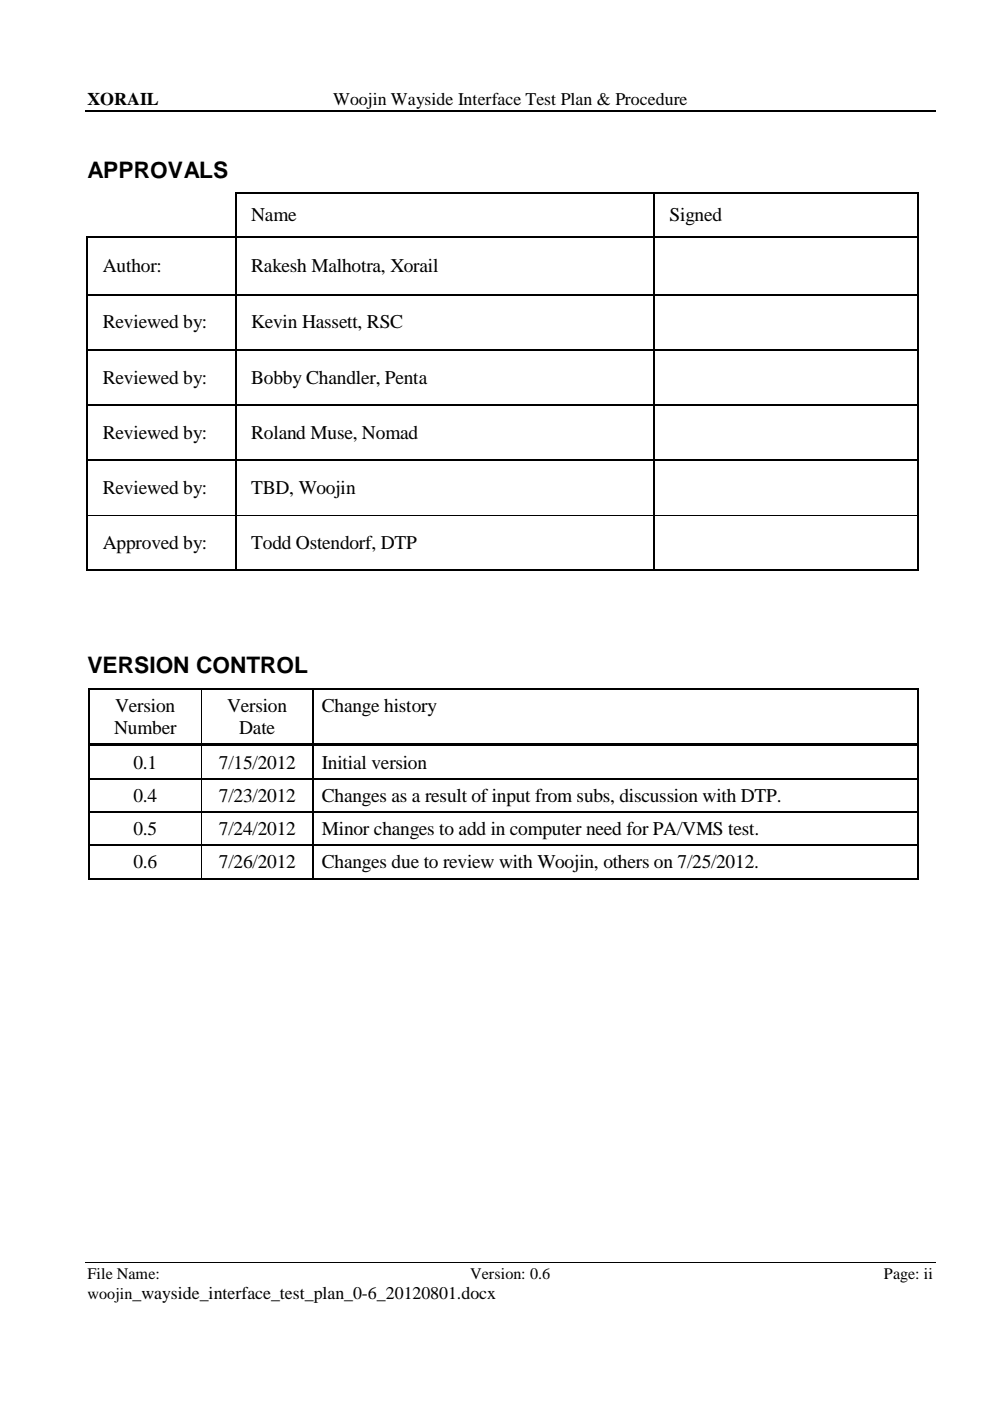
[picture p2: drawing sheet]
<svg xmlns="http://www.w3.org/2000/svg" width="210mm" height="297mm" viewBox="0 0 210 297" stroke-linecap="round" stroke-linejoin="round" font-family="sans-serif">
<defs><g id="words">
<g font-size="4.8">
<text x="18.5" y="37.6">APPROVALS</text>
<text x="18.5" y="142.7">VERSION CONTROL</text>
</g>
<g font-size="4.1">
<text x="53.3" y="46.9">Name</text>
<text x="141.9" y="46.9">Signed</text>
<text x="21.8" y="57.7">Author:</text>
<text x="53.3" y="57.7">Rakesh Malhotra, Xorail</text>
<text x="21.8" y="69.6">Reviewed by:</text>
<text x="53.3" y="69.6">Kevin Hassett, RSC</text>
<text x="21.8" y="81.4">Reviewed by:</text>
<text x="53.3" y="81.4">Bobby Chandler, Penta</text>
<text x="21.8" y="93">Reviewed by:</text>
<text x="53.3" y="93">Roland Muse, Nomad</text>
<text x="21.8" y="104.7">Reviewed by:</text>
<text x="53.3" y="104.7">TBD, Woojin</text>
<text x="21.8" y="116.4">Approved by:</text>
<text x="53.3" y="116.4">Todd Ostendorf, DTP</text>
<text x="24.2" y="155.6">Number</text>
<text x="24.4" y="150.9">Version</text>
<text x="48.1" y="150.9">Version</text>
<text x="50.7" y="155.6">Date</text>
<text x="68.2" y="150.9">Change history</text>
<text x="28.3" y="162.9">0.1</text>
<text x="46.4" y="162.9">7/15/2012</text>
<text x="68.2" y="162.9">Initial version</text>
<text x="28.3" y="170">0.4</text>
<text x="46.4" y="170">7/23/2012</text>
<text x="68.2" y="170">Changes as a result of input from subs, discussion with DTP.</text>
<text x="28.3" y="177">0.5</text>
<text x="46.4" y="177">7/24/2012</text>
<text x="68.2" y="177">Minor changes to add in computer need for PA/VMS test.</text>
<text x="28.3" y="184.1">0.6</text>
<text x="46.4" y="184.1">7/26/2012</text>
<text x="68.2" y="184.1">Changes due to review with Woojin, others on 7/25/2012.</text>
</g>
<g font-size="3.8">
<text x="18.5" y="22.2">XORAIL</text>
<text x="70.6" y="22.2">Woojin Wayside Interface Test Plan &amp; Procedure</text>
</g>
<g font-size="3.4">
<text x="18.5" y="271.1">File Name:</text>
<text x="18.5" y="275.4">woojin_wayside_interface_test_plan_0-6_20120801.docx</text>
<text x="99.7" y="271.1">Version: 0.6</text>
<text x="187.4" y="271.1">Page: ii</text>
</g>
</g></defs>
<g fill="none" stroke="#000" stroke-width=".25">
<path d="M18 23.6h180.3M18.5 50.3v12.1M18.7 50.2h31.2M50 41.1v8.9M50 50.3v12.1M50.1 40.9h88.5M50.1 50.2h88.5M138.7 41.1v8.9M138.7 50.3v12.1M138.8 40.9h55.8M138.8 50.2h55.8M194.7 41.1v8.9"/>
<path d="M194.7 50.3v12.1M18.5 62.6v11.4M18.5 74.3v11.4M18.7 62.5h31.2M18.7 74.1h31.2M50 62.6v11.4M50 74.3v11.4M50.1 62.5h88.5M50.1 74.1h88.5M138.7 62.6v11.4M138.7 74.3v11.4M138.8 62.5h55.8"/>
<path d="M138.8 74.1h55.8M194.7 62.6v11.4M194.7 74.3v11.4M18.5 86v11.4M18.5 97.7v11.4M18.7 85.9h31.2M18.7 97.5h31.2M50 86v11.4M50 97.7v11.4M50.1 85.9h88.5M50.1 97.5h88.5M138.7 86v11.4"/>
<path d="M138.7 97.7v11.4M138.8 85.9h55.8M138.8 97.5h55.8M194.7 86v11.4M194.7 97.7v11.4M18.5 109.3v11.5M50 109.3v11.5M138.7 109.3v11.5M194.7 109.3v11.5M18.7 120.9h31.2M50.1 120.9h88.5M138.8 120.9h55.8"/>
<path d="M18.9 146.1v11.5M18.9 158.2v6.8M19 146h23.5M42.8 146h23.5M66.4 146.1v11.5M66.4 158.2v6.8M66.5 146h128.1M194.7 146.1v11.5M194.7 158.2v6.8M18.9 165.2v6.8M18.9 172.3v6.8M18.9 179.3v6.9"/>
<path d="M19 165.1h23.5M19 172.2h23.5M19 179.2h23.5M42.8 165.1h23.5M42.8 172.2h23.5M42.8 179.2h23.5M66.4 165.2v6.8M66.4 172.3v6.8M66.4 179.3v6.9M66.5 165.1h128.1M66.5 172.2h128.1M66.5 179.2h128.1"/>
<path d="M194.7 165.2v6.8M194.7 172.3v6.8M194.7 179.3v6.9M19 186.3h23.5M42.8 186.3h23.5M66.5 186.3h128.1"/>
</g>
<path d="M18.7 109.2h31.2M50.1 109.2h88.5M138.8 109.2h55.8M42.7 146.1v11.5M42.7 158.2v6.8M42.7 165.2v6.8M42.7 172.3v6.8M42.7 179.3v6.9M18 267.6h180.3" fill="none" stroke="#000" stroke-width=".21"/>
<g fill="#000">
<path d="M18.4 50h.3v.3h-.3zM49.9 40.8h.2v.3h-.2zM49.9 50h.2v.3h-.2zM138.6 40.8h.2v.3h-.2zM138.6 50h.2v.3h-.2zM194.6 40.8h.3v.3h-.3zM194.6 50h.3v.3h-.3zM18.4 62.4h.3v.2h-.3zM18.4 74h.3v.3h-.3zM49.9 62.4h.2v.2h-.2zM49.9 74h.2v.3h-.2zM138.6 62.4h.2v.2h-.2z"/>
<path d="M138.6 74h.2v.3h-.2zM194.6 62.4h.3v.2h-.3zM194.6 74h.3v.3h-.3zM18.4 85.7h.3v.3h-.3zM18.4 97.4h.3v.3h-.3zM49.9 85.7h.2v.3h-.2zM49.9 97.4h.2v.3h-.2zM138.6 85.7h.2v.3h-.2zM138.6 97.4h.2v.3h-.2zM194.6 85.7h.3v.3h-.3zM194.6 97.4h.3v.3h-.3zM18.4 109.1h.3v.2h-.3z"/>
<path d="M49.9 109.1h.2v.2h-.2zM138.6 109.1h.2v.2h-.2zM194.6 109.1h.3v.2h-.3zM18.4 120.8h.3v.3h-.3zM49.9 120.8h.2v.3h-.2zM138.6 120.8h.2v.3h-.2zM194.6 120.8h.3v.3h-.3zM18.8 145.9h.2v.2h-.2zM18.8 157.6h.2v.6h-.2zM19 157.6h23.5v.6h-23.5zM42.5 145.9h.3v.2h-.3zM42.5 158.2h.3z"/>
<path d="M42.5 157.6h.5v.6h-.5zM43 157.6h23.3v.6h-23.3zM66.3 145.9h.2v.2h-.2zM66.3 158.2h.2zM66.3 157.6h.5v.6h-.5zM66.8 157.6h127.8v.6h-127.8zM194.6 145.9h.2v.2h-.2zM194.6 157.6h.2v.6h-.2zM18.8 165h.2v.2h-.2zM18.8 172h.2v.3h-.2zM18.8 179.1h.2v.2h-.2zM42.5 165h.3v.2h-.3z"/>
<path d="M42.5 172h.3v.3h-.3zM42.5 179.1h.3v.2h-.3zM66.3 165h.2v.2h-.2zM66.3 172h.2v.3h-.2zM66.3 179.1h.2v.2h-.2zM194.6 165h.2v.2h-.2zM194.6 172h.2v.3h-.2zM194.6 179.1h.2v.2h-.2zM18.8 186.2h.2v.2h-.2zM42.5 186.2h.3v.2h-.3zM66.3 186.2h.2v.2h-.2zM194.6 186.2h.2v.2h-.2z"/>
</g>
<use href="#words"/>
</svg>
